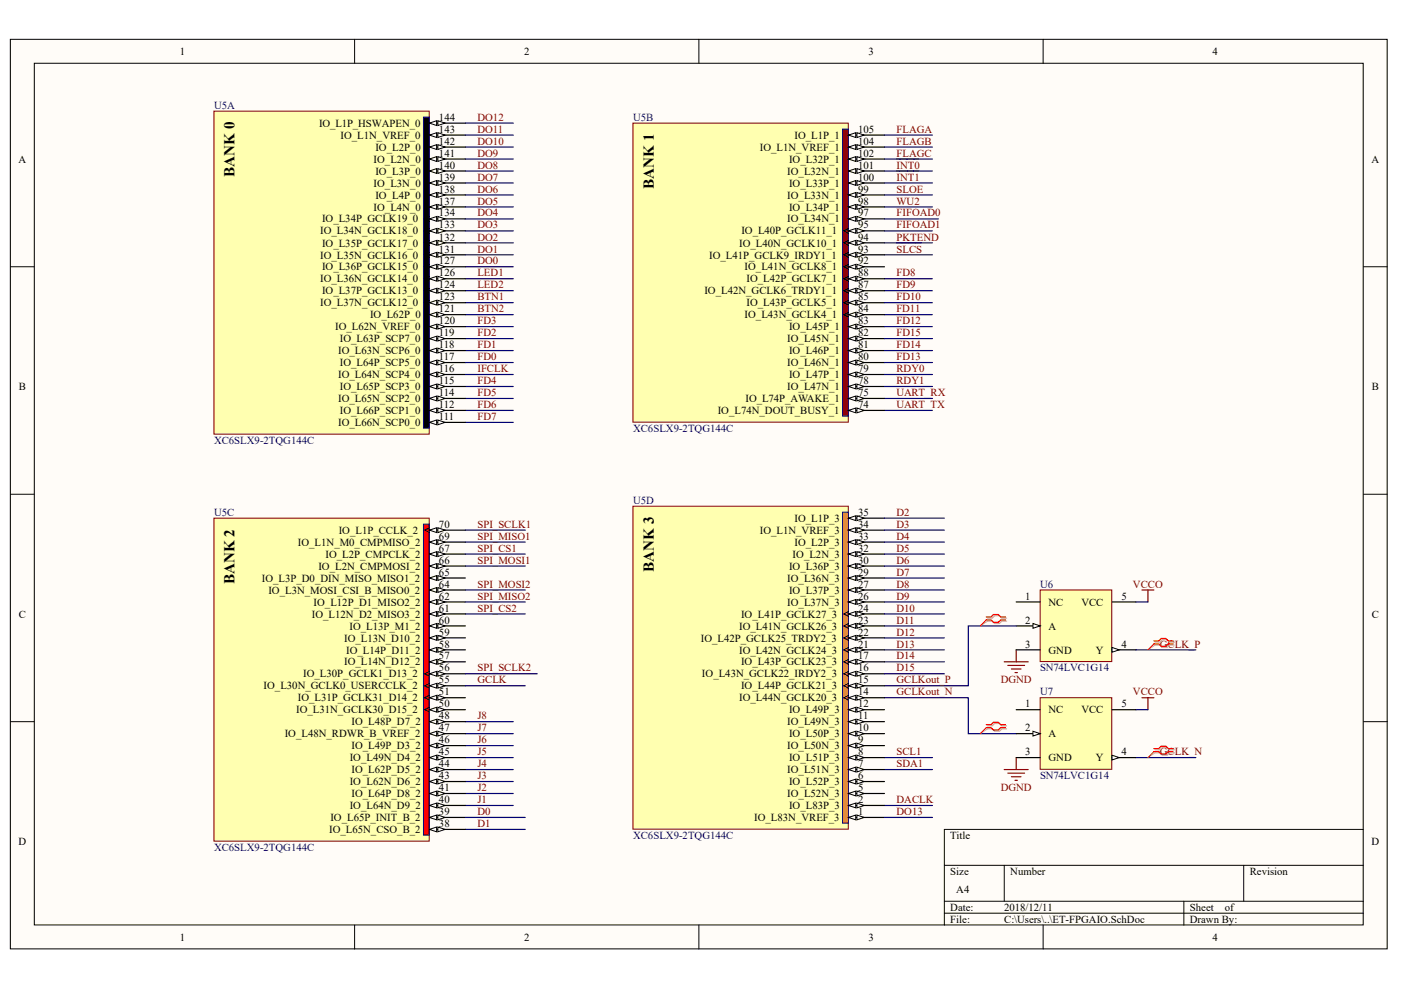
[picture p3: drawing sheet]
<svg xmlns="http://www.w3.org/2000/svg" width="297mm" height="210mm" viewBox="0 0 297 210" stroke-linecap="round" stroke-linejoin="round" font-family="sans-serif">
<defs><g id="words">
<g font-size="3.2">
<text x="49.7" y="37.5" transform="rotate(-90 49.7 37.5)">BANK 0</text>
<text x="138.6" y="40.1" transform="rotate(-90 138.6 40.1)">BANK 1</text>
<text x="49.7" y="123.8" transform="rotate(-90 49.7 123.8)">BANK 2</text>
<text x="138.6" y="121.3" transform="rotate(-90 138.6 121.3)">BANK 3</text>
</g>
<g font-size="2.3">
<text x="38.1" y="11.6">1</text>
<text x="111.1" y="11.6">2</text>
<text x="184.1" y="11.6">3</text>
<text x="257.1" y="11.6">4</text>
<text x="67.6" y="26.9">IO_L1P_HSWAPEN_0</text>
<text x="72.2" y="29.4">IO_L1N_VREF_0</text>
<text x="93.1" y="25.6">144</text>
<text x="93.1" y="28.2">143</text>
<text x="168.4" y="29.4">IO_L1P_1</text>
<text x="182" y="28.2">105</text>
<text x="3.9" y="34.5">A</text>
<text x="79.2" y="34.5">IO_L2N_0</text>
<text x="79.6" y="32">IO_L2P_0</text>
<text x="93.1" y="30.7">142</text>
<text x="93.1" y="33.2">141</text>
<text x="93.1" y="35.8">140</text>
<text x="161.1" y="32">IO_L1N_VREF_1</text>
<text x="167.3" y="34.5">IO_L32P_1</text>
<text x="182" y="30.7">104</text>
<text x="182" y="33.2">102</text>
<text x="182" y="35.8">101</text>
<text x="290.8" y="34.5">A</text>
<text x="79.2" y="39.6">IO_L3N_0</text>
<text x="79.6" y="37">IO_L3P_0</text>
<text x="93.1" y="38.3">139</text>
<text x="93.1" y="40.8">138</text>
<text x="166.9" y="37">IO_L32N_1</text>
<text x="167.3" y="39.6">IO_L33P_1</text>
<text x="182" y="38.3">100</text>
<text x="182" y="40.8">99</text>
<text x="68.3" y="47.2">IO_L34P_GCLK19_0</text>
<text x="79.2" y="44.6">IO_L4N_0</text>
<text x="79.6" y="42.1">IO_L4P_0</text>
<text x="93.1" y="43.4">137</text>
<text x="93.1" y="45.9">134</text>
<text x="166.9" y="42.1">IO_L33N_1</text>
<text x="166.9" y="47.2">IO_L34N_1</text>
<text x="167.3" y="44.6">IO_L34P_1</text>
<text x="182" y="43.4">98</text>
<text x="182" y="45.9">97</text>
<text x="67.9" y="49.7">IO_L34N_GCLK18_0</text>
<text x="68.3" y="52.3">IO_L35P_GCLK17_0</text>
<text x="93.1" y="48.4">133</text>
<text x="93.1" y="51">132</text>
<text x="93.1" y="53.5">131</text>
<text x="156.7" y="52.3">IO_L40N_GCLK10_1</text>
<text x="157.2" y="49.7">IO_L40P_GCLK11_1</text>
<text x="182" y="48.4">95</text>
<text x="182" y="51">94</text>
<text x="182" y="53.5">93</text>
<text x="67.9" y="54.8">IO_L35N_GCLK16_0</text>
<text x="67.9" y="59.9">IO_L36N_GCLK14_0</text>
<text x="68.3" y="57.3">IO_L36P_GCLK15_0</text>
<text x="93.1" y="56.1">127</text>
<text x="93.1" y="58.6">126</text>
<text x="150.4" y="54.8">IO_L41P_GCLK9_IRDY1_1</text>
<text x="157.9" y="57.3">IO_L41N_GCLK8_1</text>
<text x="158.3" y="59.9">IO_L42P_GCLK7_1</text>
<text x="182" y="56.1">92</text>
<text x="182" y="58.6">88</text>
<text x="67.9" y="64.9">IO_L37N_GCLK12_0</text>
<text x="68.3" y="62.4">IO_L37P_GCLK13_0</text>
<text x="93.1" y="61.1">124</text>
<text x="93.1" y="63.7">123</text>
<text x="149.3" y="62.4">IO_L42N_GCLK6_TRDY1_1</text>
<text x="158.3" y="64.9">IO_L43P_GCLK5_1</text>
<text x="182" y="61.1">87</text>
<text x="182" y="63.7">85</text>
<text x="71.1" y="70">IO_L62N_VREF_0</text>
<text x="78.5" y="67.5">IO_L62P_0</text>
<text x="93.1" y="66.2">121</text>
<text x="93.1" y="68.7">120</text>
<text x="93.1" y="71.3">119</text>
<text x="157.9" y="67.5">IO_L43N_GCLK4_1</text>
<text x="167.3" y="70">IO_L45P_1</text>
<text x="182" y="66.2">84</text>
<text x="182" y="68.7">83</text>
<text x="182" y="71.3">82</text>
<text x="71.7" y="75.1">IO_L63N_SCP6_0</text>
<text x="72.1" y="72.5">IO_L63P_SCP7_0</text>
<text x="72.1" y="77.7">IO_L64P_SCP5_0</text>
<text x="93.1" y="73.8">118</text>
<text x="93.1" y="76.4">117</text>
<text x="166.9" y="72.5">IO_L45N_1</text>
<text x="166.9" y="77.7">IO_L46N_1</text>
<text x="167.3" y="75.1">IO_L46P_1</text>
<text x="182" y="73.8">81</text>
<text x="182" y="76.4">80</text>
<text x="4" y="82.7">B</text>
<text x="71.7" y="80.2">IO_L64N_SCP4_0</text>
<text x="72.1" y="82.7">IO_L65P_SCP3_0</text>
<text x="93.1" y="78.9">116</text>
<text x="93.1" y="81.5">115</text>
<text x="93.1" y="84">114</text>
<text x="166.9" y="82.7">IO_L47N_1</text>
<text x="167.3" y="80.2">IO_L47P_1</text>
<text x="182" y="78.9">79</text>
<text x="182" y="81.5">78</text>
<text x="182" y="84">75</text>
<text x="290.9" y="82.7">B</text>
<text x="71.7" y="85.3">IO_L65N_SCP2_0</text>
<text x="72.1" y="87.8">IO_L66P_SCP1_0</text>
<text x="93.1" y="86.5">112</text>
<text x="93.1" y="89.1">111</text>
<text x="152.2" y="87.8">IO_L74N_DOUT_BUSY_1</text>
<text x="158.1" y="85.3">IO_L74P_AWAKE_1</text>
<text x="182" y="86.5">74</text>
<text x="71.7" y="90.3">IO_L66N_SCP0_0</text>
<text x="71.8" y="113.2">IO_L1P_CCLK_2</text>
<text x="93.1" y="111.9">70</text>
<text x="161.1" y="113.2">IO_L1N_VREF_3</text>
<text x="168.4" y="110.6">IO_L1P_3</text>
<text x="182" y="109.4">35</text>
<text x="182" y="111.9">34</text>
<text x="63.2" y="115.7">IO_L1N_M0_CMPMISO_2</text>
<text x="69" y="118.2">IO_L2P_CMPCLK_2</text>
<text x="93.1" y="114.4">69</text>
<text x="93.1" y="117">67</text>
<text x="93.1" y="119.5">66</text>
<text x="168.1" y="118.2">IO_L2N_3</text>
<text x="168.4" y="115.7">IO_L2P_3</text>
<text x="182" y="114.4">33</text>
<text x="182" y="117">32</text>
<text x="182" y="119.5">30</text>
<text x="55.5" y="123.3">IO_L3P_D0_DIN_MISO_MISO1_2</text>
<text x="56.9" y="125.8">IO_L3N_MOSI_CSI_B_MISO0_2</text>
<text x="67.5" y="120.8">IO_L2N_CMPMOSI_2</text>
<text x="93.1" y="122">65</text>
<text x="93.1" y="124.6">64</text>
<text x="166.9" y="123.3">IO_L36N_3</text>
<text x="167.3" y="120.8">IO_L36P_3</text>
<text x="167.3" y="125.8">IO_L37P_3</text>
<text x="182" y="122">29</text>
<text x="182" y="124.6">27</text>
<text x="4" y="131">C</text>
<text x="66.1" y="131">IO_L12N_D2_MISO3_2</text>
<text x="66.5" y="128.4">IO_L12P_D1_MISO2_2</text>
<text x="93.1" y="127.1">62</text>
<text x="93.1" y="129.7">61</text>
<text x="157.1" y="131">IO_L41P_GCLK27_3</text>
<text x="166.9" y="128.4">IO_L37N_3</text>
<text x="182" y="127.1">26</text>
<text x="182" y="129.7">24</text>
<text x="217.4" y="127.1">1</text>
<text x="222.3" y="128.4">NC</text>
<text x="229.3" y="128.4">VCC</text>
<text x="237.8" y="127.1">5</text>
<text x="290.9" y="131">C</text>
<text x="73" y="136">IO_L13N_D10_2</text>
<text x="74.1" y="133.5">IO_L13P_M1_2</text>
<text x="93.1" y="132.2">60</text>
<text x="93.1" y="134.8">59</text>
<text x="93.1" y="137.3">58</text>
<text x="148.6" y="136">IO_L42P_GCLK25_TRDY2_3</text>
<text x="156.7" y="133.5">IO_L41N_GCLK26_3</text>
<text x="182" y="132.2">23</text>
<text x="182" y="134.8">22</text>
<text x="182" y="137.3">21</text>
<text x="217.4" y="132.2">2</text>
<text x="217.4" y="137.3">3</text>
<text x="222.3" y="133.5">A</text>
<text x="237.8" y="137.3">4</text>
<text x="64.3" y="143.6">IO_L30P_GCLK1_D13_2</text>
<text x="73" y="141.1">IO_L14N_D12_2</text>
<text x="73.4" y="138.6">IO_L14P_D11_2</text>
<text x="93.1" y="139.8">57</text>
<text x="93.1" y="142.4">56</text>
<text x="148.8" y="143.6">IO_L43N_GCLK22_IRDY2_3</text>
<text x="156.7" y="138.6">IO_L42N_GCLK24_3</text>
<text x="157.1" y="141.1">IO_L43P_GCLK23_3</text>
<text x="182" y="139.8">17</text>
<text x="182" y="142.4">16</text>
<text x="222.3" y="138.6">GND</text>
<text x="232.3" y="138.6">Y</text>
<text x="55.9" y="146.2">IO_L30N_GCLK0_USERCCLK_2</text>
<text x="63.2" y="148.7">IO_L31P_GCLK31_D14_2</text>
<text x="93.1" y="144.9">55</text>
<text x="93.1" y="147.4">51</text>
<text x="93.1" y="150">50</text>
<text x="156.7" y="148.7">IO_L44N_GCLK20_3</text>
<text x="157.1" y="146.2">IO_L44P_GCLK21_3</text>
<text x="182" y="144.9">15</text>
<text x="182" y="147.4">14</text>
<text x="182" y="150">12</text>
<text x="217.4" y="150">1</text>
<text x="237.8" y="150">5</text>
<text x="62.8" y="151.2">IO_L31N_GCLK30_D15_2</text>
<text x="74.5" y="153.8">IO_L48P_D7_2</text>
<text x="93.1" y="152.5">48</text>
<text x="93.1" y="155.1">47</text>
<text x="166.9" y="153.8">IO_L49N_3</text>
<text x="167.3" y="151.2">IO_L49P_3</text>
<text x="182" y="152.5">11</text>
<text x="182" y="155.1">10</text>
<text x="217.4" y="155.1">2</text>
<text x="222.3" y="151.2">NC</text>
<text x="229.3" y="151.2">VCC</text>
<text x="60.4" y="156.3">IO_L48N_RDWR_B_VREF_2</text>
<text x="74.1" y="161.4">IO_L49N_D4_2</text>
<text x="74.5" y="158.9">IO_L49P_D3_2</text>
<text x="93.1" y="157.6">46</text>
<text x="93.1" y="160.1">45</text>
<text x="166.9" y="158.9">IO_L50N_3</text>
<text x="167.3" y="156.3">IO_L50P_3</text>
<text x="167.3" y="161.4">IO_L51P_3</text>
<text x="182" y="157.6">9</text>
<text x="182" y="160.1">8</text>
<text x="217.4" y="160.1">3</text>
<text x="222.3" y="156.3">A</text>
<text x="222.3" y="161.4">GND</text>
<text x="232.3" y="161.4">Y</text>
<text x="237.8" y="160.1">4</text>
<text x="74.1" y="166.5">IO_L62N_D6_2</text>
<text x="74.5" y="163.9">IO_L62P_D5_2</text>
<text x="93.1" y="162.7">44</text>
<text x="93.1" y="165.2">43</text>
<text x="93.1" y="167.7">41</text>
<text x="166.9" y="163.9">IO_L51N_3</text>
<text x="167.3" y="166.5">IO_L52P_3</text>
<text x="182" y="162.7">7</text>
<text x="182" y="165.2">6</text>
<text x="182" y="167.7">5</text>
<text x="74.1" y="171.5">IO_L64N_D9_2</text>
<text x="74.5" y="169">IO_L64P_D8_2</text>
<text x="93.1" y="170.3">40</text>
<text x="93.1" y="172.8">39</text>
<text x="166.9" y="169">IO_L52N_3</text>
<text x="167.3" y="171.5">IO_L83P_3</text>
<text x="182" y="170.3">2</text>
<text x="182" y="172.8">1</text>
<text x="3.9" y="179.1">D</text>
<text x="69.8" y="176.6">IO_L65N_CSO_B_2</text>
<text x="70" y="174.1">IO_L65P_INIT_B_2</text>
<text x="93.1" y="175.3">38</text>
<text x="159.9" y="174.1">IO_L83N_VREF_3</text>
<text x="201.5" y="177.9">Title</text>
<text x="290.8" y="179.1">D</text>
<text x="201.5" y="185.5">Size</text>
<text x="214.2" y="185.5">Number</text>
<text x="265" y="185.5">Revision</text>
<text x="202.7" y="189.3">A4</text>
<text x="201.5" y="193.1">Date:</text>
<text x="201.5" y="195.7">File:</text>
<text x="212.9" y="193.1">2018/12/11</text>
<text x="212.9" y="195.7">C:\Users\..\ET-FPGAIO.SchDoc</text>
<text x="252.3" y="193.1">Sheet</text>
<text x="252.3" y="195.7">Drawn By:</text>
<text x="259.7" y="193.1">of</text>
<text x="38.1" y="199.5">1</text>
<text x="111.1" y="199.5">2</text>
<text x="184.1" y="199.5">3</text>
<text x="257.1" y="199.5">4</text>
</g>
<g font-size="2.3" fill="#000080">
<text x="45.4" y="23.1">U5A</text>
<text x="134.2" y="25.6">U5B</text>
<text x="45.4" y="94.1">XC6SLX9-2TQG144C</text>
<text x="134.2" y="91.6">XC6SLX9-2TQG144C</text>
<text x="134.2" y="106.8">U5D</text>
<text x="45.4" y="109.4">U5C</text>
<text x="220.5" y="124.6">U6</text>
<text x="220.5" y="142.4">SN74LVC1G14</text>
<text x="220.5" y="147.4">U7</text>
<text x="220.5" y="165.2">SN74LVC1G14</text>
<text x="134.2" y="177.9">XC6SLX9-2TQG144C</text>
<text x="45.4" y="180.4">XC6SLX9-2TQG144C</text>
</g>
<g font-size="2.3" fill="#800000">
<text x="101.2" y="28.2">DO11</text>
<text x="101.2" y="25.6">DO12</text>
<text x="190.1" y="28.2">FLAGA</text>
<text x="101.2" y="35.8">DO8</text>
<text x="101.2" y="33.2">DO9</text>
<text x="101.2" y="30.7">DO10</text>
<text x="190.1" y="35.8">INT0</text>
<text x="190.1" y="30.7">FLAGB</text>
<text x="190.1" y="33.2">FLAGC</text>
<text x="101.2" y="40.8">DO6</text>
<text x="101.2" y="38.3">DO7</text>
<text x="190.1" y="40.8">SLOE</text>
<text x="190.1" y="38.3">INT1</text>
<text x="101.2" y="45.9">DO4</text>
<text x="101.2" y="43.4">DO5</text>
<text x="190.1" y="45.9">FIFOAD0</text>
<text x="190.1" y="43.4">WU2</text>
<text x="101.2" y="53.5">DO1</text>
<text x="101.2" y="51">DO2</text>
<text x="101.2" y="48.4">DO3</text>
<text x="190.1" y="48.4">FIFOAD1</text>
<text x="190.1" y="51">PKTEND</text>
<text x="190.1" y="53.5">SLCS</text>
<text x="101.2" y="56.1">DO0</text>
<text x="101.2" y="58.6">LED1</text>
<text x="190.1" y="58.6">FD8</text>
<text x="101.2" y="63.7">BTN1</text>
<text x="101.2" y="61.1">LED2</text>
<text x="190.1" y="61.1">FD9</text>
<text x="190.1" y="63.7">FD10</text>
<text x="101.2" y="71.3">FD2</text>
<text x="101.2" y="68.7">FD3</text>
<text x="101.2" y="66.2">BTN2</text>
<text x="190.1" y="66.2">FD11</text>
<text x="190.1" y="68.7">FD12</text>
<text x="190.1" y="71.3">FD15</text>
<text x="101.2" y="76.4">FD0</text>
<text x="101.2" y="73.8">FD1</text>
<text x="190.1" y="76.4">FD13</text>
<text x="190.1" y="73.8">FD14</text>
<text x="101.2" y="78.9">IFCLK</text>
<text x="101.2" y="81.5">FD4</text>
<text x="101.2" y="84">FD5</text>
<text x="190.1" y="84">UART_RX</text>
<text x="190.1" y="78.9">RDY0</text>
<text x="190.1" y="81.5">RDY1</text>
<text x="101.2" y="86.5">FD6</text>
<text x="101.2" y="89.1">FD7</text>
<text x="190.1" y="86.5">UART_TX</text>
<text x="101.2" y="111.9">SPI_SCLK1</text>
<text x="190.1" y="111.9">D3</text>
<text x="190.1" y="109.4">D2</text>
<text x="101.2" y="119.5">SPI_MOSI1</text>
<text x="101.2" y="114.4">SPI_MISO1</text>
<text x="101.2" y="117">SPI_CS1</text>
<text x="190.1" y="119.5">D6</text>
<text x="190.1" y="117">D5</text>
<text x="190.1" y="114.4">D4</text>
<text x="101.2" y="124.6">SPI_MOSI2</text>
<text x="190.1" y="124.6">D8</text>
<text x="190.1" y="122">D7</text>
<text x="240.2" y="124.6">VCCO</text>
<text x="101.2" y="127.1">SPI_MISO2</text>
<text x="101.2" y="129.7">SPI_CS2</text>
<text x="190.1" y="129.7">D10</text>
<text x="190.1" y="127.1">D9</text>
<text x="190.1" y="137.3">D13</text>
<text x="190.1" y="134.8">D12</text>
<text x="190.1" y="132.2">D11</text>
<text x="245.9" y="137.3">GCLK_P</text>
<text x="101.2" y="142.4">SPI_SCLK2</text>
<text x="190.1" y="142.4">D15</text>
<text x="190.1" y="139.8">D14</text>
<text x="101.2" y="144.9">GCLK</text>
<text x="190.1" y="147.4">GCLKout_N</text>
<text x="190.1" y="144.9">GCLKout_P</text>
<text x="212.2" y="144.9">DGND</text>
<text x="240.2" y="147.4">VCCO</text>
<text x="101.2" y="152.5">J8</text>
<text x="101.2" y="155.1">J7</text>
<text x="101.2" y="157.6">J6</text>
<text x="101.2" y="160.1">J5</text>
<text x="190.1" y="160.1">SCL1</text>
<text x="245.9" y="160.1">GCLK_N</text>
<text x="101.2" y="162.7">J4</text>
<text x="101.2" y="165.2">J3</text>
<text x="101.2" y="167.7">J2</text>
<text x="190.1" y="162.7">SDA1</text>
<text x="212.2" y="167.7">DGND</text>
<text x="101.2" y="170.3">J1</text>
<text x="101.2" y="172.8">D0</text>
<text x="190.1" y="170.3">DACLK</text>
<text x="190.1" y="172.8">DO13</text>
<text x="101.2" y="175.3">D1</text>
</g>
</g></defs>
<g fill="#fffcf8" stroke="#000" stroke-width=".21">
<path d="M2.2 8.3h291.9v192.9h-291.9z"/>
<path d="M7.3 13.4h281.7v182.7h-281.7z"/>
</g>
<g fill="none" stroke="#000" stroke-width=".21">
<path d="M75.2 8.3v5.1M148.2 8.3v5.1M221.2 8.3v5.1M2.2 56.6h5.1M289.1 56.6h5.1M2.2 104.8h5.1M289.1 104.8h5.1M2.2 153h5.1M289.1 153h5.1M289.1 175.9h-88.9v20.3M75.2 196.2v5M148.2 196.2v5"/>
<path d="M200.2 183.5h88.9M200.2 191.1h88.9M200.2 193.6h88.9M212.9 183.5v7.6M221.2 196.2v5M251 191.1v5.1M263.7 183.5v7.6"/>
</g>
<g fill="none" stroke="#000080" stroke-width=".25">
<path d="M98.7 26.1h10.1M98.7 28.6h10.1M98.7 31.2h10.1M98.7 33.7h10.1M98.7 36.3h10.1M98.7 38.8h10.1M187.5 28.6h10.2M187.5 31.2h10.2M187.5 33.7h10.2M98.7 41.3h10.1M98.7 43.9h10.1M98.7 46.4h10.1"/>
<path d="M98.7 48.9h10.1M98.7 51.5h10.1M98.7 54h10.1M98.7 56.6h10.1M187.5 41.3h10.2M187.5 43.9h10.2M187.5 46.4h11.5M187.5 48.9h10.2M187.5 51.5h10.2M187.5 54h10.2M187.5 59.1h10.2M98.7 69.3h10.1"/>
<path d="M98.7 71.8h10.1M98.7 74.3h10.1M187.5 66.7h10.2M187.5 61.6h10.2M98.7 81.9h10.1M98.7 84.5h10.1M98.7 87h10.1M98.7 89.6h10.1M187.5 84.5h10.2M187.5 87h10.2M98.7 112.4h12.7M98.7 114.9h12.7"/>
<path d="M98.7 117.5h12.7M98.7 120h12.7M98.7 130.2h12.7M98.7 125.1h12.7M187.5 137.8h12.7M240.8 137.8h12.7M240.8 127.6h2.6M98.7 153h10.1M98.7 155.6h10.1M98.7 158.1h10.1M98.7 170.8h10.1M98.7 160.6h10.1"/>
<path d="M98.7 163.2h10.1M98.7 165.7h10.1M98.7 168.2h10.1M187.5 170.8h10.2M187.5 160.6h10.2M187.5 163.2h10.2"/>
</g>
<path d="M190.1 33.7h4.7M190.1 51.5h5.2M215.5 137.8v2.5M242.1 125.1h2.6M243.4 125.1v2.5M212.9 140.3h5.1M213.7 141.1h3.5M214.4 141.8h2.1M215.2 142.6h.5" fill="none" stroke="#800000" stroke-width=".25"/>
<path d="M220.5 125.1h15.2v15.2h-15.2z" fill="#ffffb0" stroke="#800000" stroke-width=".21"/>
<path d="M215.5 132.7h5" fill="none" stroke="#000" stroke-width=".25"/>
<path d="M219 132.2l1.5 .5-1.5 .5z" fill="#fffcf8" stroke="#000" stroke-width=".21"/>
<path d="M215.5 137.8h5M235.8 137.8h5" fill="none" stroke="#000" stroke-width=".25"/>
<path d="M235.8 137.3l1.5 .5-1.5 .5z" fill="#fffcf8" stroke="#000" stroke-width=".21"/>
<path d="M215.5 127.6h5M235.8 127.6h5" fill="none" stroke="#000" stroke-width=".25"/>
<path d="M187.5 135.2h12.7M187.5 132.7h12.7M215.5 132.7h-10.2v12.7h-17.8M187.5 147.9h17.8v7.7h10.2M187.5 140.3h12.7M98.7 175.9h12.7" fill="none" stroke="#000080" stroke-width=".25"/>
<path d="M134.2 107.3h45.7v68.5h-45.7z" fill="#ffffb0" stroke="#800000" stroke-width=".21"/>
<path d="M178.6 108.6h1.3v65.9h-1.3z" fill="#fd8300" stroke="#000080" stroke-width=".21"/>
<path d="M179.9 109.9h7.6" fill="none" stroke="#000" stroke-width=".25"/>
<g fill="#fffcf8" stroke="#000" stroke-width=".21">
<path d="M179.9 109.9l1.5-.5v1z"/>
<path d="M181.7 109.4l1.5 .5-1.5 .5z"/>
</g>
<path d="M179.9 112.4h7.6" fill="none" stroke="#000" stroke-width=".25"/>
<g fill="#fffcf8" stroke="#000" stroke-width=".21">
<path d="M179.9 112.4l1.5-.5v1z"/>
<path d="M181.7 111.9l1.5 .5-1.5 .5z"/>
</g>
<path d="M179.9 114.9h7.6" fill="none" stroke="#000" stroke-width=".25"/>
<g fill="#fffcf8" stroke="#000" stroke-width=".21">
<path d="M179.9 114.9l1.5-.5v1z"/>
<path d="M181.7 114.4l1.5 .5-1.5 .5z"/>
</g>
<path d="M179.9 117.5h7.6" fill="none" stroke="#000" stroke-width=".25"/>
<g fill="#fffcf8" stroke="#000" stroke-width=".21">
<path d="M179.9 117.5l1.5-.5v1z"/>
<path d="M181.7 117l1.5 .5-1.5 .5z"/>
</g>
<path d="M179.9 120h7.6" fill="none" stroke="#000" stroke-width=".25"/>
<g fill="#fffcf8" stroke="#000" stroke-width=".21">
<path d="M179.9 120l1.5-.5v1z"/>
<path d="M181.7 119.5l1.5 .5-1.5 .5z"/>
</g>
<path d="M179.9 122.6h7.6" fill="none" stroke="#000" stroke-width=".25"/>
<g fill="#fffcf8" stroke="#000" stroke-width=".21">
<path d="M179.9 122.6l1.5-.6v1.1z"/>
<path d="M181.7 122l1.5 .6-1.5 .5z"/>
</g>
<path d="M179.9 125.1h7.6" fill="none" stroke="#000" stroke-width=".25"/>
<g fill="#fffcf8" stroke="#000" stroke-width=".21">
<path d="M179.9 125.1l1.5-.5v1z"/>
<path d="M181.7 124.6l1.5 .5-1.5 .5z"/>
</g>
<path d="M179.9 127.6h7.6" fill="none" stroke="#000" stroke-width=".25"/>
<g fill="#fffcf8" stroke="#000" stroke-width=".21">
<path d="M179.9 127.6l1.5-.5v1z"/>
<path d="M181.7 127.1l1.5 .5-1.5 .5z"/>
</g>
<path d="M179.9 130.2h7.6" fill="none" stroke="#000" stroke-width=".25"/>
<path d="M179.9 129.7l-1 .5 1 .5" fill="none" stroke="#000" stroke-width=".21"/>
<g fill="#fffcf8" stroke="#000" stroke-width=".21">
<path d="M179.9 130.2l1.5-.5v1z"/>
<path d="M181.7 129.7l1.5 .5-1.5 .5z"/>
</g>
<path d="M179.9 132.7h7.6" fill="none" stroke="#000" stroke-width=".25"/>
<path d="M179.9 132.2l-1 .5 1 .5" fill="none" stroke="#000" stroke-width=".21"/>
<g fill="#fffcf8" stroke="#000" stroke-width=".21">
<path d="M179.9 132.7l1.5-.5v1z"/>
<path d="M181.7 132.2l1.5 .5-1.5 .5z"/>
</g>
<path d="M179.9 135.2h7.6" fill="none" stroke="#000" stroke-width=".25"/>
<path d="M179.9 134.7l-1 .5 1 .6" fill="none" stroke="#000" stroke-width=".21"/>
<g fill="#fffcf8" stroke="#000" stroke-width=".21">
<path d="M179.9 135.2l1.5-.5v1.1z"/>
<path d="M181.7 134.7l1.5 .5-1.5 .6z"/>
</g>
<path d="M179.9 137.8h7.6" fill="none" stroke="#000" stroke-width=".25"/>
<path d="M179.9 137.3l-1 .5 1 .5" fill="none" stroke="#000" stroke-width=".21"/>
<g fill="#fffcf8" stroke="#000" stroke-width=".21">
<path d="M179.9 137.8l1.5-.5v1z"/>
<path d="M181.7 137.3l1.5 .5-1.5 .5z"/>
</g>
<path d="M179.9 140.3h7.6" fill="none" stroke="#000" stroke-width=".25"/>
<path d="M179.9 139.8l-1 .5 1 .5" fill="none" stroke="#000" stroke-width=".21"/>
<g fill="#fffcf8" stroke="#000" stroke-width=".21">
<path d="M179.9 140.3l1.5-.5v1z"/>
<path d="M181.7 139.8l1.5 .5-1.5 .5z"/>
</g>
<path d="M179.9 142.9h7.6" fill="none" stroke="#000" stroke-width=".25"/>
<path d="M179.9 142.4l-1 .5 1 .5" fill="none" stroke="#000" stroke-width=".21"/>
<g fill="#fffcf8" stroke="#000" stroke-width=".21">
<path d="M179.9 142.9l1.5-.5v1z"/>
<path d="M181.7 142.4l1.5 .5-1.5 .5z"/>
</g>
<path d="M179.9 145.4h7.6" fill="none" stroke="#000" stroke-width=".25"/>
<path d="M179.9 144.9l-1 .5 1 .5" fill="none" stroke="#000" stroke-width=".21"/>
<g fill="#fffcf8" stroke="#000" stroke-width=".21">
<path d="M179.9 145.4l1.5-.5v1z"/>
<path d="M181.7 144.9l1.5 .5-1.5 .5z"/>
</g>
<path d="M179.9 147.9h7.6" fill="none" stroke="#000" stroke-width=".25"/>
<path d="M179.9 147.4l-1 .5 1 .5" fill="none" stroke="#000" stroke-width=".21"/>
<g fill="#fffcf8" stroke="#000" stroke-width=".21">
<path d="M179.9 147.9l1.5-.5v1z"/>
<path d="M181.7 147.4l1.5 .5-1.5 .5z"/>
</g>
<path d="M179.9 150.5h7.6" fill="none" stroke="#000" stroke-width=".25"/>
<g fill="#fffcf8" stroke="#000" stroke-width=".21">
<path d="M179.9 150.5l1.5-.5v1z"/>
<path d="M181.7 150l1.5 .5-1.5 .5z"/>
</g>
<path d="M179.9 153h7.6" fill="none" stroke="#000" stroke-width=".25"/>
<g fill="#fffcf8" stroke="#000" stroke-width=".21">
<path d="M179.9 153l1.5-.5v1z"/>
<path d="M181.7 152.5l1.5 .5-1.5 .5z"/>
</g>
<path d="M179.9 155.6h7.6" fill="none" stroke="#000" stroke-width=".25"/>
<g fill="#fffcf8" stroke="#000" stroke-width=".21">
<path d="M179.9 155.6l1.5-.6v1.1z"/>
<path d="M181.7 155l1.5 .6-1.5 .5z"/>
</g>
<path d="M179.9 158.1h7.6" fill="none" stroke="#000" stroke-width=".25"/>
<g fill="#fffcf8" stroke="#000" stroke-width=".21">
<path d="M179.9 158.1l1.5-.5v1z"/>
<path d="M181.7 157.6l1.5 .5-1.5 .5z"/>
</g>
<path d="M179.9 160.6h7.6" fill="none" stroke="#000" stroke-width=".25"/>
<g fill="#fffcf8" stroke="#000" stroke-width=".21">
<path d="M179.9 160.6l1.5-.5v1z"/>
<path d="M181.7 160.1l1.5 .5-1.5 .5z"/>
</g>
<path d="M179.9 163.2h7.6" fill="none" stroke="#000" stroke-width=".25"/>
<g fill="#fffcf8" stroke="#000" stroke-width=".21">
<path d="M179.9 163.2l1.5-.5v1z"/>
<path d="M181.7 162.7l1.5 .5-1.5 .5z"/>
</g>
<path d="M179.9 165.7h7.6" fill="none" stroke="#000" stroke-width=".25"/>
<g fill="#fffcf8" stroke="#000" stroke-width=".21">
<path d="M179.9 165.7l1.5-.5v1z"/>
<path d="M181.7 165.2l1.5 .5-1.5 .5z"/>
</g>
<path d="M179.9 168.2h7.6" fill="none" stroke="#000" stroke-width=".25"/>
<g fill="#fffcf8" stroke="#000" stroke-width=".21">
<path d="M179.9 168.2l1.5-.5v1z"/>
<path d="M181.7 167.7l1.5 .5-1.5 .5z"/>
</g>
<path d="M179.9 170.8h7.6" fill="none" stroke="#000" stroke-width=".25"/>
<g fill="#fffcf8" stroke="#000" stroke-width=".21">
<path d="M179.9 170.8l1.5-.5v1z"/>
<path d="M181.7 170.3l1.5 .5-1.5 .5z"/>
</g>
<path d="M179.9 173.3h7.6" fill="none" stroke="#000" stroke-width=".25"/>
<g fill="#fffcf8" stroke="#000" stroke-width=".21">
<path d="M179.9 173.3l1.5-.5v1z"/>
<path d="M181.7 172.8l1.5 .5-1.5 .5z"/>
</g>
<path d="M134.2 26.1h45.7v63.4h-45.7z" fill="#ffffb0" stroke="#800000" stroke-width=".21"/>
<path d="M178.6 27.4h1.3v60.8h-1.3z" fill="#800000" stroke="#000080" stroke-width=".21"/>
<path d="M179.9 28.6h7.6" fill="none" stroke="#000" stroke-width=".25"/>
<g fill="#fffcf8" stroke="#000" stroke-width=".21">
<path d="M179.9 28.6l1.5-.5v1.1z"/>
<path d="M181.7 28.1l1.5 .5-1.5 .6z"/>
</g>
<path d="M179.9 31.2h7.6" fill="none" stroke="#000" stroke-width=".25"/>
<g fill="#fffcf8" stroke="#000" stroke-width=".21">
<path d="M179.9 31.2l1.5-.5v1z"/>
<path d="M181.7 30.7l1.5 .5-1.5 .5z"/>
</g>
<path d="M179.9 33.7h7.6" fill="none" stroke="#000" stroke-width=".25"/>
<g fill="#fffcf8" stroke="#000" stroke-width=".21">
<path d="M179.9 33.7l1.5-.5v1z"/>
<path d="M181.7 33.2l1.5 .5-1.5 .5z"/>
</g>
<path d="M179.9 36.3h7.6" fill="none" stroke="#000" stroke-width=".25"/>
<g fill="#fffcf8" stroke="#000" stroke-width=".21">
<path d="M179.9 36.3l1.5-.6v1.1z"/>
<path d="M181.7 35.7l1.5 .6-1.5 .5z"/>
</g>
<path d="M179.9 38.8h7.6" fill="none" stroke="#000" stroke-width=".25"/>
<g fill="#fffcf8" stroke="#000" stroke-width=".21">
<path d="M179.9 38.8l1.5-.5v1z"/>
<path d="M181.7 38.3l1.5 .5-1.5 .5z"/>
</g>
<path d="M179.9 41.3h7.6" fill="none" stroke="#000" stroke-width=".25"/>
<g fill="#fffcf8" stroke="#000" stroke-width=".21">
<path d="M179.9 41.3l1.5-.5v1z"/>
<path d="M181.7 40.8l1.5 .5-1.5 .5z"/>
</g>
<path d="M179.9 43.9h7.6" fill="none" stroke="#000" stroke-width=".25"/>
<g fill="#fffcf8" stroke="#000" stroke-width=".21">
<path d="M179.9 43.9l1.5-.5v1z"/>
<path d="M181.7 43.4l1.5 .5-1.5 .5z"/>
</g>
<path d="M179.9 46.4h7.6" fill="none" stroke="#000" stroke-width=".25"/>
<g fill="#fffcf8" stroke="#000" stroke-width=".21">
<path d="M179.9 46.4l1.5-.5v1z"/>
<path d="M181.7 45.9l1.5 .5-1.5 .5z"/>
</g>
<path d="M179.9 48.9h7.6" fill="none" stroke="#000" stroke-width=".25"/>
<path d="M179.9 48.4l-1 .5 1 .6" fill="none" stroke="#000" stroke-width=".21"/>
<g fill="#fffcf8" stroke="#000" stroke-width=".21">
<path d="M179.9 48.9l1.5-.5v1.1z"/>
<path d="M181.7 48.4l1.5 .5-1.5 .6z"/>
</g>
<path d="M179.9 51.5h7.6" fill="none" stroke="#000" stroke-width=".25"/>
<path d="M179.9 51l-1 .5 1 .5" fill="none" stroke="#000" stroke-width=".21"/>
<g fill="#fffcf8" stroke="#000" stroke-width=".21">
<path d="M179.9 51.5l1.5-.5v1z"/>
<path d="M181.7 51l1.5 .5-1.5 .5z"/>
</g>
<path d="M179.9 54h7.6" fill="none" stroke="#000" stroke-width=".25"/>
<path d="M179.9 53.5l-1 .5 1 .5" fill="none" stroke="#000" stroke-width=".21"/>
<g fill="#fffcf8" stroke="#000" stroke-width=".21">
<path d="M179.9 54l1.5-.5v1z"/>
<path d="M181.7 53.5l1.5 .5-1.5 .5z"/>
</g>
<path d="M179.9 56.6h7.6" fill="none" stroke="#000" stroke-width=".25"/>
<path d="M179.9 56.1l-1 .5 1 .5" fill="none" stroke="#000" stroke-width=".21"/>
<g fill="#fffcf8" stroke="#000" stroke-width=".21">
<path d="M179.9 56.6l1.5-.5v1z"/>
<path d="M181.7 56.1l1.5 .5-1.5 .5z"/>
</g>
<path d="M179.9 59.1h7.6" fill="none" stroke="#000" stroke-width=".25"/>
<path d="M179.9 58.6l-1 .5 1 .5" fill="none" stroke="#000" stroke-width=".21"/>
<g fill="#fffcf8" stroke="#000" stroke-width=".21">
<path d="M179.9 59.1l1.5-.5v1z"/>
<path d="M181.7 58.6l1.5 .5-1.5 .5z"/>
</g>
<path d="M179.9 61.6h7.6" fill="none" stroke="#000" stroke-width=".25"/>
<path d="M179.9 61.1l-1 .5 1 .5" fill="none" stroke="#000" stroke-width=".21"/>
<g fill="#fffcf8" stroke="#000" stroke-width=".21">
<path d="M179.9 61.6l1.5-.5v1z"/>
<path d="M181.7 61.1l1.5 .5-1.5 .5z"/>
</g>
<path d="M179.9 64.2h7.6" fill="none" stroke="#000" stroke-width=".25"/>
<path d="M179.9 63.7l-1 .5 1 .5" fill="none" stroke="#000" stroke-width=".21"/>
<g fill="#fffcf8" stroke="#000" stroke-width=".21">
<path d="M179.9 64.2l1.5-.5v1z"/>
<path d="M181.7 63.7l1.5 .5-1.5 .5z"/>
</g>
<path d="M179.9 66.7h7.6" fill="none" stroke="#000" stroke-width=".25"/>
<path d="M179.9 66.2l-1 .5 1 .5" fill="none" stroke="#000" stroke-width=".21"/>
<g fill="#fffcf8" stroke="#000" stroke-width=".21">
<path d="M179.9 66.7l1.5-.5v1z"/>
<path d="M181.7 66.2l1.5 .5-1.5 .5z"/>
</g>
<path d="M179.9 69.3h7.6" fill="none" stroke="#000" stroke-width=".25"/>
<g fill="#fffcf8" stroke="#000" stroke-width=".21">
<path d="M179.9 69.3l1.5-.6v1.1z"/>
<path d="M181.7 68.7l1.5 .6-1.5 .5z"/>
</g>
<path d="M179.9 71.8h7.6" fill="none" stroke="#000" stroke-width=".25"/>
<g fill="#fffcf8" stroke="#000" stroke-width=".21">
<path d="M179.9 71.8l1.5-.5v1z"/>
<path d="M181.7 71.3l1.5 .5-1.5 .5z"/>
</g>
<path d="M179.9 74.3h7.6" fill="none" stroke="#000" stroke-width=".25"/>
<g fill="#fffcf8" stroke="#000" stroke-width=".21">
<path d="M179.9 74.3l1.5-.5v1z"/>
<path d="M181.7 73.8l1.5 .5-1.5 .5z"/>
</g>
<path d="M179.9 76.9h7.6" fill="none" stroke="#000" stroke-width=".25"/>
<g fill="#fffcf8" stroke="#000" stroke-width=".21">
<path d="M179.9 76.9l1.5-.5v1z"/>
<path d="M181.7 76.4l1.5 .5-1.5 .5z"/>
</g>
<path d="M179.9 79.4h7.6" fill="none" stroke="#000" stroke-width=".25"/>
<g fill="#fffcf8" stroke="#000" stroke-width=".21">
<path d="M179.9 79.4l1.5-.5v1z"/>
<path d="M181.7 78.9l1.5 .5-1.5 .5z"/>
</g>
<path d="M179.9 81.9h7.6" fill="none" stroke="#000" stroke-width=".25"/>
<g fill="#fffcf8" stroke="#000" stroke-width=".21">
<path d="M179.9 81.9l1.5-.5v1.1z"/>
<path d="M181.7 81.4l1.5 .5-1.5 .6z"/>
</g>
<path d="M179.9 84.5h7.6" fill="none" stroke="#000" stroke-width=".25"/>
<g fill="#fffcf8" stroke="#000" stroke-width=".21">
<path d="M179.9 84.5l1.5-.5v1z"/>
<path d="M181.7 84l1.5 .5-1.5 .5z"/>
</g>
<path d="M179.9 87h7.6" fill="none" stroke="#000" stroke-width=".25"/>
<g fill="#fffcf8" stroke="#000" stroke-width=".21">
<path d="M179.9 87l1.5-.5v1z"/>
<path d="M181.7 86.5l1.5 .5-1.5 .5z"/>
</g>
<path d="M45.4 109.9h45.6v68.4h-45.6z" fill="#ffffb0" stroke="#800000" stroke-width=".21"/>
<path d="M89.8 111.1h1.2v66h-1.2z" fill="#f00" stroke="#000080" stroke-width=".21"/>
<path d="M91.1 112.4h7.6" fill="none" stroke="#000" stroke-width=".25"/>
<path d="M91.1 111.9l-1.1 .5 1.1 .5" fill="none" stroke="#000" stroke-width=".21"/>
<g fill="#fffcf8" stroke="#000" stroke-width=".21">
<path d="M91.1 112.4l1.5-.5v1z"/>
<path d="M92.8 111.9l1.6 .5-1.6 .5z"/>
</g>
<path d="M91.1 114.9h7.6" fill="none" stroke="#000" stroke-width=".25"/>
<g fill="#fffcf8" stroke="#000" stroke-width=".21">
<path d="M91.1 114.9l1.5-.5v1z"/>
<path d="M92.8 114.4l1.6 .5-1.6 .5z"/>
</g>
<path d="M91.1 117.5h7.6" fill="none" stroke="#000" stroke-width=".25"/>
<g fill="#fffcf8" stroke="#000" stroke-width=".21">
<path d="M91.1 117.5l1.5-.5v1z"/>
<path d="M92.8 117l1.6 .5-1.6 .5z"/>
</g>
<path d="M91.1 120h7.6" fill="none" stroke="#000" stroke-width=".25"/>
<g fill="#fffcf8" stroke="#000" stroke-width=".21">
<path d="M91.1 120l1.5-.5v1z"/>
<path d="M92.8 119.5l1.6 .5-1.6 .5z"/>
</g>
<path d="M91.1 122.6h7.6" fill="none" stroke="#000" stroke-width=".25"/>
<g fill="#fffcf8" stroke="#000" stroke-width=".21">
<path d="M91.1 122.6l1.5-.6v1.1z"/>
<path d="M92.8 122l1.6 .6-1.6 .5z"/>
</g>
<path d="M91.1 125.1h7.6" fill="none" stroke="#000" stroke-width=".25"/>
<g fill="#fffcf8" stroke="#000" stroke-width=".21">
<path d="M91.1 125.1l1.5-.5v1z"/>
<path d="M92.8 124.6l1.6 .5-1.6 .5z"/>
</g>
<path d="M91.1 127.6h7.6" fill="none" stroke="#000" stroke-width=".25"/>
<g fill="#fffcf8" stroke="#000" stroke-width=".21">
<path d="M91.1 127.6l1.5-.5v1z"/>
<path d="M92.8 127.1l1.6 .5-1.6 .5z"/>
</g>
<path d="M91.1 130.2h7.6" fill="none" stroke="#000" stroke-width=".25"/>
<g fill="#fffcf8" stroke="#000" stroke-width=".21">
<path d="M91.1 130.2l1.5-.5v1z"/>
<path d="M92.8 129.7l1.6 .5-1.6 .5z"/>
</g>
<path d="M91.1 132.7h7.6" fill="none" stroke="#000" stroke-width=".25"/>
<g fill="#fffcf8" stroke="#000" stroke-width=".21">
<path d="M91.1 132.7l1.5-.5v1z"/>
<path d="M92.8 132.2l1.6 .5-1.6 .5z"/>
</g>
<path d="M91.1 135.2h7.6" fill="none" stroke="#000" stroke-width=".25"/>
<g fill="#fffcf8" stroke="#000" stroke-width=".21">
<path d="M91.1 135.2l1.5-.5v1.1z"/>
<path d="M92.8 134.7l1.6 .5-1.6 .6z"/>
</g>
<path d="M91.1 137.8h7.6" fill="none" stroke="#000" stroke-width=".25"/>
<g fill="#fffcf8" stroke="#000" stroke-width=".21">
<path d="M91.1 137.8l1.5-.5v1z"/>
<path d="M92.8 137.3l1.6 .5-1.6 .5z"/>
</g>
<path d="M91.1 140.3h7.6" fill="none" stroke="#000" stroke-width=".25"/>
<g fill="#fffcf8" stroke="#000" stroke-width=".21">
<path d="M91.1 140.3l1.5-.5v1z"/>
<path d="M92.8 139.8l1.6 .5-1.6 .5z"/>
</g>
<path d="M91.1 142.9h7.6" fill="none" stroke="#000" stroke-width=".25"/>
<path d="M91.1 142.4l-1.1 .5 1.1 .5" fill="none" stroke="#000" stroke-width=".21"/>
<g fill="#fffcf8" stroke="#000" stroke-width=".21">
<path d="M91.1 142.9l1.5-.5v1z"/>
<path d="M92.8 142.4l1.6 .5-1.6 .5z"/>
</g>
<path d="M91.1 145.4h7.6" fill="none" stroke="#000" stroke-width=".25"/>
<path d="M91.1 144.9l-1.1 .5 1.1 .5" fill="none" stroke="#000" stroke-width=".21"/>
<g fill="#fffcf8" stroke="#000" stroke-width=".21">
<path d="M91.1 145.4l1.5-.5v1z"/>
<path d="M92.8 144.9l1.6 .5-1.6 .5z"/>
</g>
<path d="M91.1 147.9h7.6" fill="none" stroke="#000" stroke-width=".25"/>
<path d="M91.1 147.4l-1.1 .5 1.1 .5" fill="none" stroke="#000" stroke-width=".21"/>
<g fill="#fffcf8" stroke="#000" stroke-width=".21">
<path d="M91.1 147.9l1.5-.5v1z"/>
<path d="M92.8 147.4l1.6 .5-1.6 .5z"/>
</g>
<path d="M91.1 150.5h7.6" fill="none" stroke="#000" stroke-width=".25"/>
<path d="M91.1 150l-1.1 .5 1.1 .5" fill="none" stroke="#000" stroke-width=".21"/>
<g fill="#fffcf8" stroke="#000" stroke-width=".21">
<path d="M91.1 150.5l1.5-.5v1z"/>
<path d="M92.8 150l1.6 .5-1.6 .5z"/>
</g>
<path d="M91.1 153h7.6" fill="none" stroke="#000" stroke-width=".25"/>
<g fill="#fffcf8" stroke="#000" stroke-width=".21">
<path d="M91.1 153l1.5-.5v1z"/>
<path d="M92.8 152.5l1.6 .5-1.6 .5z"/>
</g>
<path d="M91.1 155.6h7.6" fill="none" stroke="#000" stroke-width=".25"/>
<g fill="#fffcf8" stroke="#000" stroke-width=".21">
<path d="M91.1 155.6l1.5-.6v1.1z"/>
<path d="M92.8 155l1.6 .6-1.6 .5z"/>
</g>
<path d="M91.1 158.1h7.6" fill="none" stroke="#000" stroke-width=".25"/>
<g fill="#fffcf8" stroke="#000" stroke-width=".21">
<path d="M91.1 158.1l1.5-.5v1z"/>
<path d="M92.8 157.6l1.6 .5-1.6 .5z"/>
</g>
<path d="M91.1 160.6h7.6" fill="none" stroke="#000" stroke-width=".25"/>
<g fill="#fffcf8" stroke="#000" stroke-width=".21">
<path d="M91.1 160.6l1.5-.5v1z"/>
<path d="M92.8 160.1l1.6 .5-1.6 .5z"/>
</g>
<path d="M91.1 163.2h7.6" fill="none" stroke="#000" stroke-width=".25"/>
<g fill="#fffcf8" stroke="#000" stroke-width=".21">
<path d="M91.1 163.2l1.5-.5v1z"/>
<path d="M92.8 162.7l1.6 .5-1.6 .5z"/>
</g>
<path d="M91.1 165.7h7.6" fill="none" stroke="#000" stroke-width=".25"/>
<g fill="#fffcf8" stroke="#000" stroke-width=".21">
<path d="M91.1 165.7l1.5-.5v1z"/>
<path d="M92.8 165.2l1.6 .5-1.6 .5z"/>
</g>
<path d="M91.1 168.2h7.6" fill="none" stroke="#000" stroke-width=".25"/>
<g fill="#fffcf8" stroke="#000" stroke-width=".21">
<path d="M91.1 168.2l1.5-.5v1z"/>
<path d="M92.8 167.7l1.6 .5-1.6 .5z"/>
</g>
<path d="M91.1 170.8h7.6" fill="none" stroke="#000" stroke-width=".25"/>
<g fill="#fffcf8" stroke="#000" stroke-width=".21">
<path d="M91.1 170.8l1.5-.5v1z"/>
<path d="M92.8 170.3l1.6 .5-1.6 .5z"/>
</g>
<path d="M91.1 173.3h7.6" fill="none" stroke="#000" stroke-width=".25"/>
<g fill="#fffcf8" stroke="#000" stroke-width=".21">
<path d="M91.1 173.3l1.5-.5v1z"/>
<path d="M92.8 172.8l1.6 .5-1.6 .5z"/>
</g>
<path d="M91.1 175.9h7.6" fill="none" stroke="#000" stroke-width=".25"/>
<g fill="#fffcf8" stroke="#000" stroke-width=".21">
<path d="M91.1 175.9l1.5-.6v1.1z"/>
<path d="M92.8 175.3l1.6 .6-1.6 .5z"/>
</g>
<path d="M242.1 147.9h2.6M243.4 147.9v2.6M212.9 163.2h5.1M213.7 163.9h3.5M214.4 164.7h2.1M215.2 165.4h.5M215.5 160.6v2.6" fill="none" stroke="#800000" stroke-width=".25"/>
<path d="M240.8 150.5h2.6M240.8 160.6h12.7" fill="none" stroke="#000080" stroke-width=".25"/>
<path d="M220.5 147.9h15.2v15.2h-15.2z" fill="#ffffb0" stroke="#800000" stroke-width=".21"/>
<path d="M215.5 155.6h5" fill="none" stroke="#000" stroke-width=".25"/>
<path d="M219 155l1.5 .6-1.5 .5z" fill="#fffcf8" stroke="#000" stroke-width=".21"/>
<path d="M215.5 160.6h5M235.8 160.6h5" fill="none" stroke="#000" stroke-width=".25"/>
<path d="M235.8 160.1l1.5 .5-1.5 .5z" fill="#fffcf8" stroke="#000" stroke-width=".21"/>
<path d="M215.5 150.5h5M235.8 150.5h5" fill="none" stroke="#000" stroke-width=".25"/>
<path d="M98.7 59.1h10.1M98.7 61.6h10.1M98.7 64.2h10.1M98.7 66.7h10.1M187.5 79.4h10.2M187.5 64.2h10.2M187.5 69.3h10.2M187.5 71.8h10.2M187.5 81.9h10.2M98.7 127.6h12.7" fill="none" stroke="#000080" stroke-width=".25"/>
<path d="M45.4 23.6h45.6v68.4h-45.6z" fill="#ffffb0" stroke="#800000" stroke-width=".21"/>
<path d="M89.8 24.8h1.2v66h-1.2z" fill="#000" stroke="#000080" stroke-width=".21"/>
<path d="M91.1 26.1h7.6" fill="none" stroke="#000" stroke-width=".25"/>
<g fill="#fffcf8" stroke="#000" stroke-width=".21">
<path d="M91.1 26.1l1.5-.5v1z"/>
<path d="M92.8 25.6l1.6 .5-1.6 .5z"/>
</g>
<path d="M91.1 28.6h7.6" fill="none" stroke="#000" stroke-width=".25"/>
<g fill="#fffcf8" stroke="#000" stroke-width=".21">
<path d="M91.1 28.6l1.5-.5v1.1z"/>
<path d="M92.8 28.1l1.6 .5-1.6 .6z"/>
</g>
<path d="M91.1 31.2h7.6" fill="none" stroke="#000" stroke-width=".25"/>
<g fill="#fffcf8" stroke="#000" stroke-width=".21">
<path d="M91.1 31.2l1.5-.5v1z"/>
<path d="M92.8 30.7l1.6 .5-1.6 .5z"/>
</g>
<path d="M91.1 33.7h7.6" fill="none" stroke="#000" stroke-width=".25"/>
<g fill="#fffcf8" stroke="#000" stroke-width=".21">
<path d="M91.1 33.7l1.5-.5v1z"/>
<path d="M92.8 33.2l1.6 .5-1.6 .5z"/>
</g>
<path d="M91.1 36.3h7.6" fill="none" stroke="#000" stroke-width=".25"/>
<g fill="#fffcf8" stroke="#000" stroke-width=".21">
<path d="M91.1 36.3l1.5-.6v1.1z"/>
<path d="M92.8 35.7l1.6 .6-1.6 .5z"/>
</g>
<path d="M91.1 38.8h7.6" fill="none" stroke="#000" stroke-width=".25"/>
<g fill="#fffcf8" stroke="#000" stroke-width=".21">
<path d="M91.1 38.8l1.5-.5v1z"/>
<path d="M92.8 38.3l1.6 .5-1.6 .5z"/>
</g>
<path d="M91.1 41.3h7.6" fill="none" stroke="#000" stroke-width=".25"/>
<g fill="#fffcf8" stroke="#000" stroke-width=".21">
<path d="M91.1 41.3l1.5-.5v1z"/>
<path d="M92.8 40.8l1.6 .5-1.6 .5z"/>
</g>
<path d="M91.1 43.9h7.6" fill="none" stroke="#000" stroke-width=".25"/>
<g fill="#fffcf8" stroke="#000" stroke-width=".21">
<path d="M91.1 43.9l1.5-.5v1z"/>
<path d="M92.8 43.4l1.6 .5-1.6 .5z"/>
</g>
<path d="M91.1 46.4h7.6" fill="none" stroke="#000" stroke-width=".25"/>
<path d="M91.1 45.9l-1.1 .5 1.1 .5" fill="none" stroke="#000" stroke-width=".21"/>
<g fill="#fffcf8" stroke="#000" stroke-width=".21">
<path d="M91.1 46.4l1.5-.5v1z"/>
<path d="M92.8 45.9l1.6 .5-1.6 .5z"/>
</g>
<path d="M91.1 48.9h7.6" fill="none" stroke="#000" stroke-width=".25"/>
<path d="M91.1 48.4l-1.1 .5 1.1 .6" fill="none" stroke="#000" stroke-width=".21"/>
<g fill="#fffcf8" stroke="#000" stroke-width=".21">
<path d="M91.1 48.9l1.5-.5v1.1z"/>
<path d="M92.8 48.4l1.6 .5-1.6 .6z"/>
</g>
<path d="M91.1 51.5h7.6" fill="none" stroke="#000" stroke-width=".25"/>
<path d="M91.1 51l-1.1 .5 1.1 .5" fill="none" stroke="#000" stroke-width=".21"/>
<g fill="#fffcf8" stroke="#000" stroke-width=".21">
<path d="M91.1 51.5l1.5-.5v1z"/>
<path d="M92.8 51l1.6 .5-1.6 .5z"/>
</g>
<path d="M91.1 54h7.6" fill="none" stroke="#000" stroke-width=".25"/>
<path d="M91.1 53.5l-1.1 .5 1.1 .5" fill="none" stroke="#000" stroke-width=".21"/>
<g fill="#fffcf8" stroke="#000" stroke-width=".21">
<path d="M91.1 54l1.5-.5v1z"/>
<path d="M92.8 53.5l1.6 .5-1.6 .5z"/>
</g>
<path d="M91.1 56.6h7.6" fill="none" stroke="#000" stroke-width=".25"/>
<path d="M91.1 56.1l-1.1 .5 1.1 .5" fill="none" stroke="#000" stroke-width=".21"/>
<g fill="#fffcf8" stroke="#000" stroke-width=".21">
<path d="M91.1 56.6l1.5-.5v1z"/>
<path d="M92.8 56.1l1.6 .5-1.6 .5z"/>
</g>
<path d="M91.1 59.1h7.6" fill="none" stroke="#000" stroke-width=".25"/>
<path d="M91.1 58.6l-1.1 .5 1.1 .5" fill="none" stroke="#000" stroke-width=".21"/>
<g fill="#fffcf8" stroke="#000" stroke-width=".21">
<path d="M91.1 59.1l1.5-.5v1z"/>
<path d="M92.8 58.6l1.6 .5-1.6 .5z"/>
</g>
<path d="M91.1 61.6h7.6" fill="none" stroke="#000" stroke-width=".25"/>
<path d="M91.1 61.1l-1.1 .5 1.1 .5" fill="none" stroke="#000" stroke-width=".21"/>
<g fill="#fffcf8" stroke="#000" stroke-width=".21">
<path d="M91.1 61.6l1.5-.5v1z"/>
<path d="M92.8 61.1l1.6 .5-1.6 .5z"/>
</g>
<path d="M91.1 64.2h7.6" fill="none" stroke="#000" stroke-width=".25"/>
<path d="M91.1 63.7l-1.1 .5 1.1 .5" fill="none" stroke="#000" stroke-width=".21"/>
<g fill="#fffcf8" stroke="#000" stroke-width=".21">
<path d="M91.1 64.2l1.5-.5v1z"/>
<path d="M92.8 63.7l1.6 .5-1.6 .5z"/>
</g>
<path d="M91.1 66.7h7.6" fill="none" stroke="#000" stroke-width=".25"/>
<g fill="#fffcf8" stroke="#000" stroke-width=".21">
<path d="M91.1 66.7l1.5-.5v1z"/>
<path d="M92.8 66.2l1.6 .5-1.6 .5z"/>
</g>
<path d="M91.1 69.3h7.6" fill="none" stroke="#000" stroke-width=".25"/>
<g fill="#fffcf8" stroke="#000" stroke-width=".21">
<path d="M91.1 69.3l1.5-.6v1.1z"/>
<path d="M92.8 68.7l1.6 .6-1.6 .5z"/>
</g>
<path d="M91.1 71.8h7.6" fill="none" stroke="#000" stroke-width=".25"/>
<g fill="#fffcf8" stroke="#000" stroke-width=".21">
<path d="M91.1 71.8l1.5-.5v1z"/>
<path d="M92.8 71.3l1.6 .5-1.6 .5z"/>
</g>
<path d="M91.1 74.3h7.6" fill="none" stroke="#000" stroke-width=".25"/>
<g fill="#fffcf8" stroke="#000" stroke-width=".21">
<path d="M91.1 74.3l1.5-.5v1z"/>
<path d="M92.8 73.8l1.6 .5-1.6 .5z"/>
</g>
<path d="M91.1 76.9h7.6" fill="none" stroke="#000" stroke-width=".25"/>
<g fill="#fffcf8" stroke="#000" stroke-width=".21">
<path d="M91.1 76.9l1.5-.5v1z"/>
<path d="M92.8 76.4l1.6 .5-1.6 .5z"/>
</g>
<path d="M91.1 79.4h7.6" fill="none" stroke="#000" stroke-width=".25"/>
<g fill="#fffcf8" stroke="#000" stroke-width=".21">
<path d="M91.1 79.4l1.5-.5v1z"/>
<path d="M92.8 78.9l1.6 .5-1.6 .5z"/>
</g>
<path d="M91.1 81.9h7.6" fill="none" stroke="#000" stroke-width=".25"/>
<g fill="#fffcf8" stroke="#000" stroke-width=".21">
<path d="M91.1 81.9l1.5-.5v1.1z"/>
<path d="M92.8 81.4l1.6 .5-1.6 .6z"/>
</g>
<path d="M91.1 84.5h7.6" fill="none" stroke="#000" stroke-width=".25"/>
<g fill="#fffcf8" stroke="#000" stroke-width=".21">
<path d="M91.1 84.5l1.5-.5v1z"/>
<path d="M92.8 84l1.6 .5-1.6 .5z"/>
</g>
<path d="M91.1 87h7.6" fill="none" stroke="#000" stroke-width=".25"/>
<g fill="#fffcf8" stroke="#000" stroke-width=".21">
<path d="M91.1 87l1.5-.5v1z"/>
<path d="M92.8 86.5l1.6 .5-1.6 .5z"/>
</g>
<path d="M91.1 89.6h7.6" fill="none" stroke="#000" stroke-width=".25"/>
<g fill="#fffcf8" stroke="#000" stroke-width=".21">
<path d="M91.1 89.6l1.5-.5v1z"/>
<path d="M92.8 89.1l1.6 .5-1.6 .5z"/>
</g>
<g fill="none" stroke="#000080" stroke-width=".25">
<path d="M187.5 36.3h10.2M187.5 38.8h10.2M98.7 76.9h10.1M98.7 79.4h10.1M187.5 74.3h10.2M187.5 76.9h10.2M187.5 109.9h12.7M187.5 112.4h12.7M187.5 117.5h12.7M187.5 114.9h12.7M187.5 120h12.7M187.5 122.6h12.7"/>
<path d="M187.5 127.6h12.7M187.5 130.2h12.7M187.5 125.1h12.7M98.7 142.9h15.2M98.7 145.4h12.7M187.5 142.9h12.7M98.7 173.3h12.7M187.5 173.3h10.2"/>
</g>
<path d="M190.1 36.3h4.7" fill="none" stroke="#800000" stroke-width=".25"/>
<path d="M209.4 131.1h1l.5-.6h1l.5 .6h1M209.4 131.7h1l.5 .5h1l.5-.5h1M244.9 136.1h1l.5-.5h1l.6 .5h1M244.9 136.8h1l.5 .5h1l.6-.5h1M209.4 153.9h1l.5-.5h1l.5 .5h1M209.4 154.5h1l.5 .5h1l.5-.5h1M244.9 159h1l.5-.5h1l.6 .5h1M244.9 159.6h1l.5 .5h1l.6-.5h1" fill="none" stroke="#d0a19e" stroke-width=".25"/>
<path d="M209.4 131.7l-1.6 1M244.9 136.8l-1.5 1M209.4 154.5l-1.6 1.1M244.9 159.6l-1.5 1" fill="none" stroke="#d0a19e" stroke-width=".21"/>
<path d="M209.1 130.8h1l.5-.5h1l.6 .5h1M209.1 131.4h1l.5 .5h1l.6-.5h1M244.7 135.9h1l.5-.5h1l.5 .5h1M244.7 136.5h1l.5 .5h1l.5-.5h1M209.1 153.6h1l.5-.5h1l.6 .5h1M209.1 154.3h1l.5 .5h1l.6-.5h1M244.7 158.7h1l.5-.5h1l.5 .5h1M244.7 159.4h1l.5 .5h1l.5-.5h1" fill="none" stroke="#f00" stroke-width=".25"/>
<path d="M209.1 131.4l-1.3 1.3M244.7 136.5l-1.3 1.3M209.1 154.3l-1.3 1.3M244.7 159.4l-1.3 1.2" fill="none" stroke="#f00" stroke-width=".21"/>
<use href="#words"/>
</svg>
